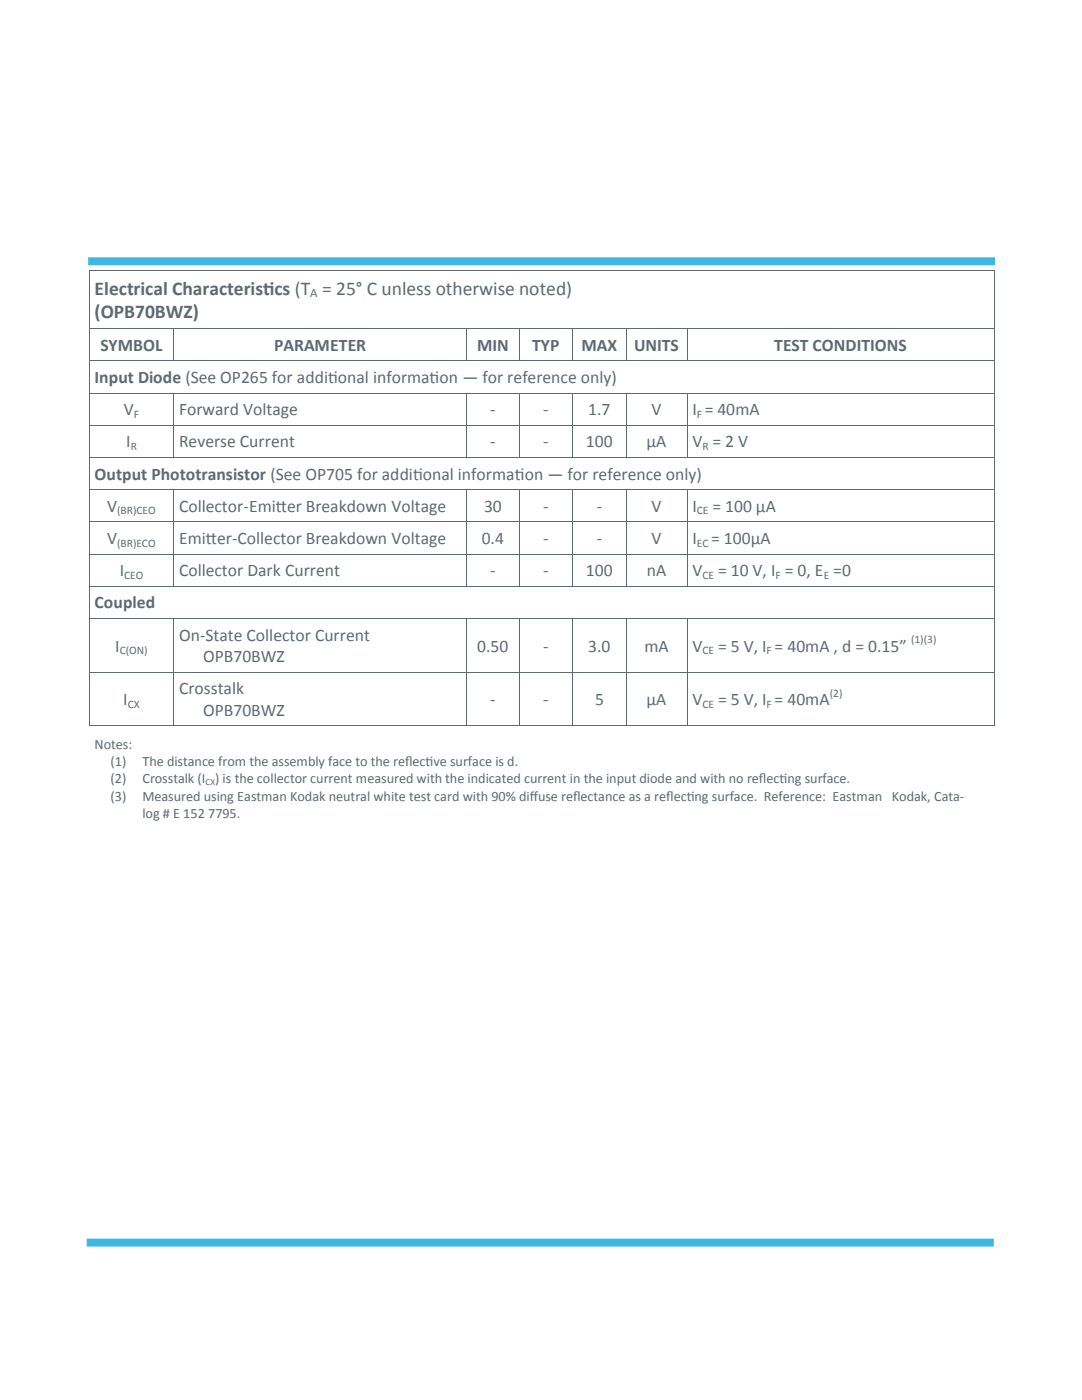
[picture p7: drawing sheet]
<svg xmlns="http://www.w3.org/2000/svg" width="216mm" height="279mm" viewBox="0 0 216 279" stroke-linecap="round" stroke-linejoin="round" font-family="sans-serif">
<defs><g id="words">
<g font-size="3.9" fill="#5e6a71">
<text x="18.9" y="58.8">Electrical Characterist</text>
<text x="52.5" y="58.8">ics (T = 25° C unless otherwise noted)</text>
<text x="18.9" y="63.5">(OPB70BWZ)</text>
</g>
<g font-size="3.5" fill="#5e6a71">
<text x="20" y="70">SYMBOL</text>
<text x="54.7" y="70">PARAMETER</text>
<text x="95.2" y="70">MIN</text>
<text x="106.2" y="70">TYP</text>
<text x="116" y="70">MAX</text>
<text x="126.5" y="70">UNITS</text>
<text x="154.5" y="70">TEST CONDITIONS</text>
<text x="18.9" y="76.4">Input Diode (See OP265 for addit</text>
<text x="65.5" y="76.4">ional informat</text>
<text x="85.7" y="76.4">ion — for reference only)</text>
<text x="24.7" y="82.9">V</text>
<text x="35.7" y="82.9">Forward Voltage</text>
<text x="97.8" y="82.9">-</text>
<text x="108.4" y="82.9">-</text>
<text x="117.4" y="82.9">1.7</text>
<text x="130" y="82.9">V</text>
<text x="138.2" y="82.9">I = 40mA</text>
<text x="25.2" y="89.3">I</text>
<text x="35.7" y="89.3">Reverse Current</text>
<text x="97.8" y="89.3">-</text>
<text x="108.4" y="89.3">-</text>
<text x="116.9" y="89.3">100</text>
<text x="129" y="89.3">µA</text>
<text x="138.2" y="89.3">V = 2 V</text>
<text x="18.9" y="95.7">Output Phototransistor (See OP705 for addit</text>
<text x="82.4" y="95.7">ional informat</text>
<text x="102.7" y="95.7">ion — for reference only)</text>
<text x="21.4" y="102.2">V</text>
<text x="35.7" y="102.2">Collector-Emit</text>
<text x="55" y="102.2">ter Breakdown Voltage</text>
<text x="96.6" y="102.2">30</text>
<text x="108.4" y="102.2">-</text>
<text x="119.1" y="102.2">-</text>
<text x="130" y="102.2">V</text>
<text x="138.2" y="102.2">I</text>
<text x="142.2" y="102.2">= 100 µA</text>
<text x="21.4" y="108.6">V</text>
<text x="35.7" y="108.6">Emit</text>
<text x="41.1" y="108.6">ter-Collector Breakdown Voltage</text>
<text x="96.1" y="108.6">0.4</text>
<text x="108.4" y="108.6">-</text>
<text x="119.1" y="108.6">-</text>
<text x="130" y="108.6">V</text>
<text x="138.2" y="108.6">I</text>
<text x="141.9" y="108.6">= 100µA</text>
<text x="23.9" y="115">I</text>
<text x="35.7" y="115">Collector Dark Current</text>
<text x="97.8" y="115">-</text>
<text x="108.4" y="115">-</text>
<text x="116.9" y="115">100</text>
<text x="129.1" y="115">nA</text>
<text x="138.2" y="115">V</text>
<text x="143.3" y="115">= 10 V, I = 0, E =0</text>
<text x="18.9" y="121.4">Coupled</text>
<text x="23" y="130">I</text>
<text x="35.7" y="127.9">On-State Collector Current</text>
<text x="95.2" y="130">0.50</text>
<text x="108.4" y="130">-</text>
<text x="117.4" y="130">3.0</text>
<text x="128.6" y="130">mA</text>
<text x="138.2" y="130">V</text>
<text x="143.3" y="130">= 5 V, I = 40mA , d = 0.15”</text>
<text x="40.5" y="132.2">OPB70BWZ</text>
<text x="24.6" y="140.7">I</text>
<text x="35.7" y="138.6">Crosstalk</text>
<text x="40.5" y="142.9">OPB70BWZ</text>
<text x="97.8" y="140.7">-</text>
<text x="108.4" y="140.7">-</text>
<text x="118.7" y="140.7">5</text>
<text x="129" y="140.7">µA</text>
<text x="138.2" y="140.7">V</text>
<text x="143.3" y="140.7">= 5 V, I = 40mA</text>
</g>
<g font-size="2.8" fill="#5e6a71">
<text x="18.9" y="149.4">Notes:</text>
<text x="22.1" y="152.9">(1)</text>
<text x="28.4" y="152.9">The distance from the assembly face to the ref</text>
<text x="80.8" y="152.9">lect</text>
<text x="84.9" y="152.9">ive surface is d.</text>
<text x="22.1" y="156.3">(2)</text>
<text x="22.1" y="159.8">(3)</text>
<text x="28.4" y="156.3">Crosstalk (I ) is the collector current measured with the indicated current in the input diode and with no ref</text>
<text x="28.4" y="159.8">Measured using Eastman Kodak neutral white test card with 90% dif</text>
<text x="105.7" y="159.8">fuse ref</text>
<text x="114.4" y="159.8">lectance as a ref</text>
<text x="132.9" y="159.8">lect</text>
<text x="137" y="159.8">ing surface. Reference: Eastman Kodak, Cata-</text>
<text x="151.4" y="156.3">lect</text>
<text x="155.5" y="156.3">ing surface.</text>
<text x="28.4" y="163.2">log # E 152 7795.</text>
</g>
<text font-size="2.5" fill="#5e6a71" x="61.9" y="59.4">A</text>
<g font-size="2.3" fill="#5e6a71">
<text x="26.7" y="83.4">F</text>
<text x="139" y="83.4">F</text>
<text x="26.1" y="89.8">R</text>
<text x="140.1" y="89.8">R</text>
<text x="23.4" y="102.7">(BR)CEO</text>
<text x="139" y="102.7">CE</text>
<text x="23.4" y="109.1">(BR)ECO</text>
<text x="139" y="109.1">EC</text>
<text x="24.8" y="115.5">CEO</text>
<text x="140.1" y="115.5">CE</text>
<text x="154.8" y="115.5">F</text>
<text x="164.4" y="115.5">E</text>
<text x="23.9" y="130.5">C(ON)</text>
<text x="140.1" y="130.5">CE</text>
<text x="153" y="130.5">F</text>
<text x="181.8" y="128.4">(1)(3)</text>
<text x="25.5" y="141.2">CX</text>
<text x="140.1" y="141.2">CE</text>
<text x="153" y="141.2">F</text>
<text x="165.6" y="139.1">(2)</text>
</g>
<text font-size="1.8" fill="#5e6a71" x="41" y="156.7">CX</text>
</g></defs>
<path d="M17.6 52.1h181M17.3 248h181" fill="none" stroke="#3db7e4" stroke-width="1.6" stroke-linecap="butt"/>
<g fill="none" stroke="#5e6a71" stroke-width=".2">
<path d="M17.8 54h180.7M17.9 53.9v90.9M198.4 53.9v90.9M17.9 65.6h180.5M17.9 72h180.5M17.9 78.4h180.5M34.7 65.6v6.4M34.7 78.5v12.7M93.2 65.6v6.4M93.2 78.5v12.7M103.6 65.6v6.4M103.6 78.5v12.7"/>
<path d="M114.3 65.6v6.4M114.3 78.5v12.7M125 65.6v6.4M125 78.5v12.7M137.1 65.6v6.4M137.1 78.5v12.7M17.9 84.9h180.5M17.9 91.3h180.5M17.9 97.7h180.5M34.7 97.8v19.1M93.2 97.8v19.1M103.6 97.8v19.1"/>
<path d="M114.3 97.8v19.1M125 97.8v19.1M137.1 97.8v19.1M17.9 104.2h180.5M17.9 110.6h180.5M17.9 117h180.5M17.9 123.4h180.5M17.9 134.2h180.5M34.7 123.5v21.3M93.2 123.5v21.3M103.6 123.5v21.3M114.3 123.5v21.3"/>
<path d="M125 123.5v21.3M137.1 123.5v21.3M17.8 144.9h180.7"/>
</g>
<use href="#words"/>
</svg>
